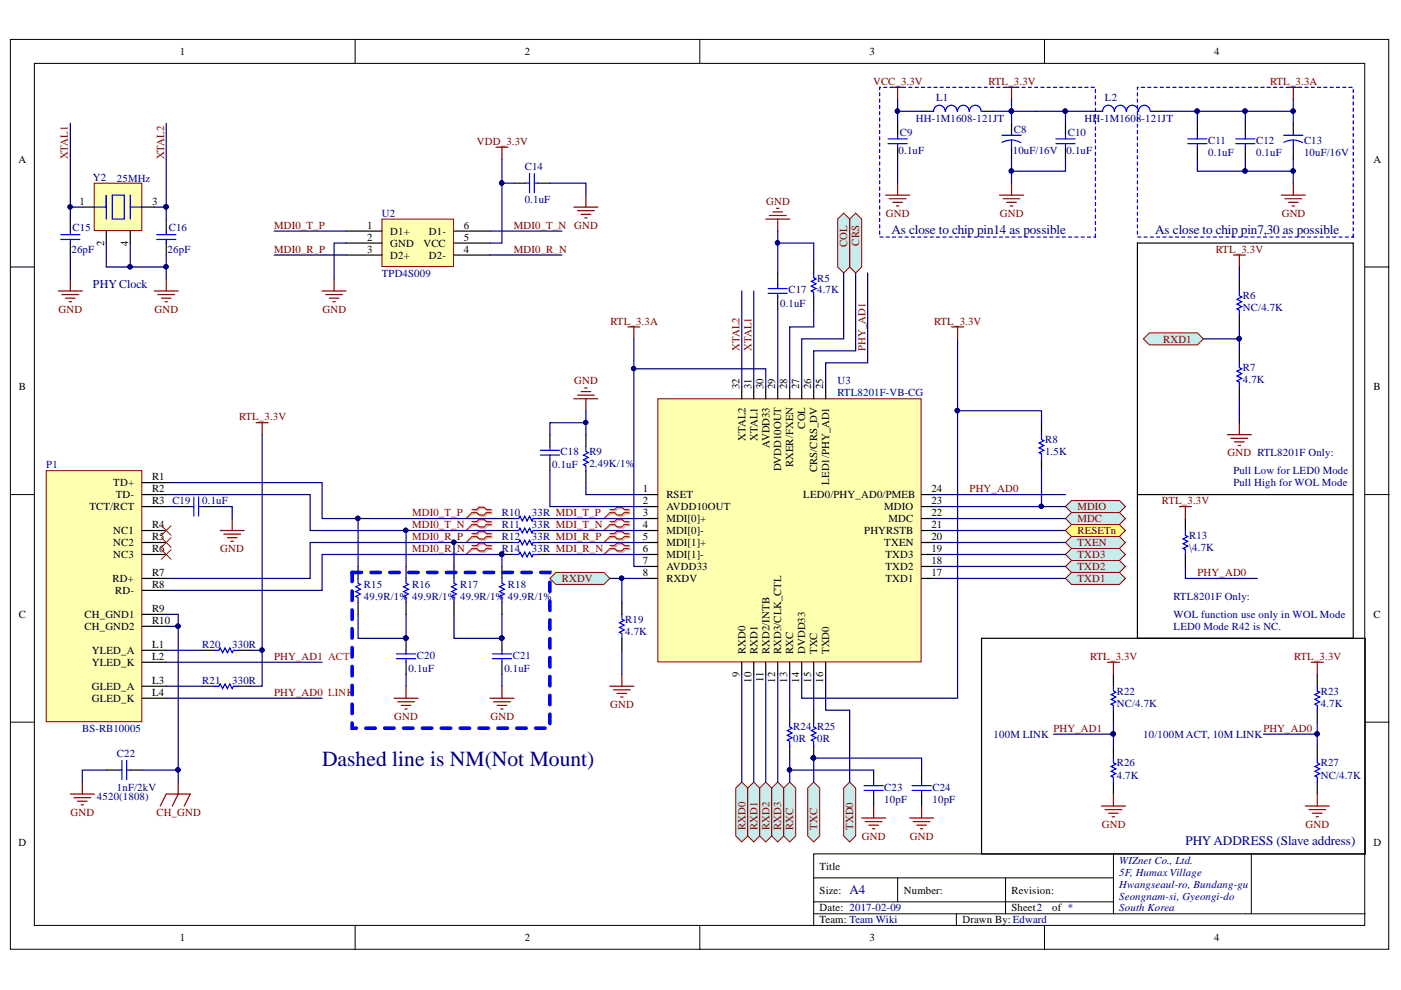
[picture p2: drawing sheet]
<svg xmlns="http://www.w3.org/2000/svg" width="297mm" height="210mm" viewBox="0 0 297 210" stroke-linecap="round" stroke-linejoin="round" font-family="sans-serif">
<defs><g id="words">
<text font-size="4.6" fill="#000080" x="68.3" y="162.3">Dashed line is NM(Not Mount)</text>
<g font-size="2.8" fill="#000080">
<text x="189" y="49.6">As close to chip pin14 as possible</text>
<text x="244.9" y="49.6">As close to chip pin7,30 as possible</text>
<text x="251.4" y="179.2">PHYADDRESS (Slave address)</text>
<text x="180.1" y="189.6">A4</text>
</g>
<text font-size="2.5" fill="#000080" x="19.7" y="61.1">PHY Clock</text>
<g font-size="2.3">
<text x="38.2" y="11.7">1</text>
<text x="111.3" y="11.7">2</text>
<text x="184.3" y="11.7">3</text>
<text x="257.4" y="11.7">4</text>
<text x="3.9" y="34.5">A</text>
<text x="291.2" y="34.5">A</text>
<text x="16.8" y="43.5">1</text>
<text x="32.2" y="43.5">3</text>
<text x="22.1" y="52.2" transform="rotate(-90 22.1 52.2)">2</text>
<text x="27.2" y="52.2" transform="rotate(-90 27.2 52.2)">4</text>
<text x="77.8" y="48.5">1</text>
<text x="77.8" y="51.1">2</text>
<text x="77.8" y="53.6">3</text>
<text x="82.7" y="49.8">D1+</text>
<text x="82.7" y="52.3">GND</text>
<text x="89.8" y="52.3">VCC</text>
<text x="90.9" y="49.8">D1-</text>
<text x="98.3" y="48.5">6</text>
<text x="98.3" y="51.1">5</text>
<text x="98.3" y="53.6">4</text>
<text x="82.7" y="54.9">D2+</text>
<text x="90.9" y="54.9">D2-</text>
<text x="4" y="82.8">B</text>
<text x="156.8" y="82.5" transform="rotate(-90 156.8 82.5)">32</text>
<text x="159.3" y="82.5" transform="rotate(-90 159.3 82.5)">31</text>
<text x="161.8" y="82.5" transform="rotate(-90 161.8 82.5)">30</text>
<text x="164.4" y="82.5" transform="rotate(-90 164.4 82.5)">29</text>
<text x="166.9" y="82.5" transform="rotate(-90 166.9 82.5)">28</text>
<text x="169.5" y="82.5" transform="rotate(-90 169.5 82.5)">27</text>
<text x="172" y="82.5" transform="rotate(-90 172 82.5)">26</text>
<text x="174.5" y="82.5" transform="rotate(-90 174.5 82.5)">25</text>
<text x="291.2" y="82.8">B</text>
<text x="158" y="93.4" transform="rotate(-90 158 93.4)">XTAL2</text>
<text x="160.6" y="93.4" transform="rotate(-90 160.6 93.4)">XTAL1</text>
<text x="163.1" y="94.9" transform="rotate(-90 163.1 94.9)">AVDD33</text>
<text x="170.7" y="90.9" transform="rotate(-90 170.7 90.9)">COL</text>
<text x="32.2" y="101.8">R1</text>
<text x="165.7" y="99.9" transform="rotate(-90 165.7 99.9)">DVDD10OUT</text>
<text x="168.2" y="99.1" transform="rotate(-90 168.2 99.1)">RXER/FXEN</text>
<text x="173.3" y="100.1" transform="rotate(-90 173.3 100.1)">CRS/CRS_DV</text>
<text x="24" y="103.1">TD+</text>
<text x="24.5" y="105.7">TD-</text>
<text x="32.2" y="104.4">R2</text>
<text x="32.2" y="106.9">R3</text>
<text x="136.3" y="104.4">1</text>
<text x="136.3" y="106.9">2</text>
<text x="141.3" y="105.7">RSET</text>
<text x="170.3" y="105.7">LED0/PHY_AD0/PMEB</text>
<text x="175.8" y="102.8" transform="rotate(-90 175.8 102.8)">LED1/PHY_AD1</text>
<text x="197.5" y="106.9">23</text>
<text x="197.5" y="104.4">24</text>
<text x="19" y="108.2">TCT/RCT</text>
<text x="24" y="113.3">NC1</text>
<text x="32.2" y="112">R4</text>
<text x="136.3" y="109.5">3</text>
<text x="136.3" y="112">4</text>
<text x="141.3" y="108.2">AVDD10OUT</text>
<text x="141.3" y="110.7">MDI[0]+</text>
<text x="141.3" y="113.3">MDI[0]-</text>
<text x="183.2" y="113.3">PHYRSTB</text>
<text x="187.5" y="108.2">MDIO</text>
<text x="188.4" y="110.7">MDC</text>
<text x="197.5" y="112">21</text>
<text x="197.5" y="109.5">22</text>
<text x="24" y="115.8">NC2</text>
<text x="24" y="118.4">NC3</text>
<text x="32.2" y="114.6">R5</text>
<text x="32.2" y="117.1">R6</text>
<text x="136.3" y="114.6">5</text>
<text x="136.3" y="117.1">6</text>
<text x="136.3" y="119.6">7</text>
<text x="141.3" y="115.8">MDI[1]+</text>
<text x="141.3" y="118.4">MDI[1]-</text>
<text x="187.5" y="115.8">TXEN</text>
<text x="187.7" y="118.4">TXD3</text>
<text x="197.5" y="119.6">18</text>
<text x="197.5" y="117.1">19</text>
<text x="197.5" y="114.6">20</text>
<text x="23.9" y="123.4">RD+</text>
<text x="24.5" y="126">RD-</text>
<text x="32.2" y="122.2">R7</text>
<text x="32.2" y="124.7">R8</text>
<text x="136.3" y="122.2">8</text>
<text x="141.3" y="120.9">AVDD33</text>
<text x="141.3" y="123.4">RXDV</text>
<text x="187.7" y="123.4">TXD1</text>
<text x="187.7" y="120.9">TXD2</text>
<text x="197.5" y="122.2">17</text>
<text x="4" y="131">C</text>
<text x="17.9" y="131">CH_GND1</text>
<text x="32.2" y="129.8">R9</text>
<text x="291.2" y="131">C</text>
<text x="17.9" y="133.6">CH_GND2</text>
<text x="32.2" y="137.4">L1</text>
<text x="32.2" y="132.3">R10</text>
<text x="19.5" y="141.2">YLED_K</text>
<text x="19.5" y="138.6">YLED_A</text>
<text x="32.2" y="139.9">L2</text>
<text x="156.8" y="143.6" transform="rotate(-90 156.8 143.6)">9</text>
<text x="158" y="138.6" transform="rotate(-90 158 138.6)">RXD0</text>
<text x="160.6" y="138.6" transform="rotate(-90 160.6 138.6)">RXD1</text>
<text x="163.1" y="138.6" transform="rotate(-90 163.1 138.6)">RXD2/INTB</text>
<text x="165.7" y="138.6" transform="rotate(-90 165.7 138.6)">RXD3/CLK_CTL</text>
<text x="168.2" y="138.6" transform="rotate(-90 168.2 138.6)">RXC</text>
<text x="170.7" y="138.6" transform="rotate(-90 170.7 138.6)">DVDD33</text>
<text x="173.3" y="138.6" transform="rotate(-90 173.3 138.6)">TXC</text>
<text x="175.8" y="138.6" transform="rotate(-90 175.8 138.6)">TXD0</text>
<text x="19.5" y="148.8">GLED_K</text>
<text x="19.5" y="146.3">GLED_A</text>
<text x="32.2" y="147.5">L4</text>
<text x="32.2" y="145">L3</text>
<text x="159.3" y="144.7" transform="rotate(-90 159.3 144.7)">10</text>
<text x="161.8" y="144.6" transform="rotate(-90 161.8 144.6)">11</text>
<text x="164.4" y="144.7" transform="rotate(-90 164.4 144.7)">12</text>
<text x="166.9" y="144.7" transform="rotate(-90 166.9 144.7)">13</text>
<text x="169.5" y="144.7" transform="rotate(-90 169.5 144.7)">14</text>
<text x="172" y="144.7" transform="rotate(-90 172 144.7)">15</text>
<text x="174.5" y="144.7" transform="rotate(-90 174.5 144.7)">16</text>
<text x="3.9" y="179.3">D</text>
<text x="291.2" y="179.3">D</text>
<text x="173.8" y="184.4">Title</text>
<text x="173.8" y="189.4">Size:</text>
<text x="191.6" y="189.4">Number:</text>
<text x="214.5" y="189.4">Revision:</text>
<text x="173.8" y="193.3">Date: 2017-02-09</text>
<text x="173.8" y="195.8">Team: Team Wiki</text>
<text x="204.1" y="195.8">Drawn By:Edward</text>
<text x="214.5" y="193.3">Sheet2</text>
<text x="223.1" y="193.3">of *</text>
<text x="38.2" y="199.6">1</text>
<text x="111.3" y="199.6">2</text>
<text x="184.3" y="199.6">3</text>
<text x="257.4" y="199.6">4</text>
</g>
<g font-size="2.3" fill="#800000">
<text x="185.1" y="18">VCC_3.3V</text>
<text x="209.6" y="18">RTL_3.3V</text>
<text x="269.3" y="18">RTL_3.3A</text>
<text x="14.4" y="33.7" transform="rotate(-90 14.4 33.7)">XTAL1</text>
<text x="34.8" y="33.7" transform="rotate(-90 34.8 33.7)">XTAL2</text>
<text x="101.1" y="30.7">VDD_3.3V</text>
<text x="162.4" y="43.5">GND</text>
<text x="187.8" y="46">GND</text>
<text x="212" y="46">GND</text>
<text x="271.7" y="46">GND</text>
<text x="58.1" y="48.5">MDI0_T_P</text>
<text x="58.1" y="53.6">MDI0_R_P</text>
<text x="109" y="48.5">MDI0_T_N</text>
<text x="109" y="53.6">MDI0_R_N</text>
<text x="121.7" y="48.5">GND</text>
<text x="179.6" y="52.3" transform="rotate(-90 179.6 52.3)">COL</text>
<text x="182.2" y="52.1" transform="rotate(-90 182.2 52.1)">CRS</text>
<text x="257.8" y="53.6">RTL_3.3V</text>
<text x="12.4" y="66.3">GND</text>
<text x="32.7" y="66.3">GND</text>
<text x="68.4" y="66.3">GND</text>
<text x="129.4" y="68.8">RTL_3.3A</text>
<text x="198.1" y="68.8">RTL_3.3V</text>
<text x="156.8" y="74.4" transform="rotate(-90 156.8 74.4)">XTAL2</text>
<text x="159.3" y="74.4" transform="rotate(-90 159.3 74.4)">XTAL1</text>
<text x="183.5" y="74.4" transform="rotate(-90 183.5 74.4)">PHY_AD1</text>
<text x="246.6" y="72.6">RXD1</text>
<text x="121.7" y="81.5">GND</text>
<text x="50.7" y="89.1">RTL_3.3V</text>
<text x="260.2" y="96.7">GND RTL8201F Only:</text>
<text x="205.6" y="104.4">PHY_AD0</text>
<text x="246.4" y="106.9">RTL_3.3V</text>
<text x="87.4" y="109.5">MDI0_T_P</text>
<text x="87.4" y="112">MDI0_T_N</text>
<text x="228.4" y="108.2">MDIO</text>
<text x="228.4" y="110.7">MDC</text>
<text x="228.4" y="113.3">RESETn</text>
<text x="46.7" y="117.1">GND</text>
<text x="87.4" y="114.6">MDI0_R_P</text>
<text x="87.4" y="117.1">MDI0_R_</text>
<text x="97" y="117.1">N</text>
<text x="228.4" y="118.4">TXD3</text>
<text x="228.4" y="115.8">TXEN</text>
<text x="119.1" y="123.4">RXDV</text>
<text x="228.4" y="120.9">TXD2</text>
<text x="228.4" y="123.4">TXD1</text>
<text x="253.9" y="122.2">PHY_AD0</text>
<text x="58.1" y="139.9">PHY_AD1 ACT</text>
<text x="231.1" y="139.9">RTL_3.3V</text>
<text x="274.4" y="139.9">RTL_3.3V</text>
<text x="58.1" y="147.5">PHY_AD0 LINK</text>
<text x="83.6" y="152.6">GND</text>
<text x="104" y="152.6">GND</text>
<text x="129.4" y="150.1">GND</text>
<text x="223.4" y="155.1">PHY_AD1</text>
<text x="267.9" y="155.1">PHY_AD0</text>
<text x="15" y="173">GND</text>
<text x="33.2" y="173">CH_GND</text>
<text x="158" y="176" transform="rotate(-90 158 176)">RXD0</text>
<text x="160.6" y="176" transform="rotate(-90 160.6 176)">RXD1</text>
<text x="163.1" y="176" transform="rotate(-90 163.1 176)">RXD2</text>
<text x="165.7" y="176" transform="rotate(-90 165.7 176)">RXD3</text>
<text x="168.2" y="176" transform="rotate(-90 168.2 176)">RXC</text>
<text x="173.3" y="176" transform="rotate(-90 173.3 176)">TXC</text>
<text x="180.9" y="176" transform="rotate(-90 180.9 176)">TXD0</text>
<text x="182.7" y="178">GND</text>
<text x="192.9" y="178">GND</text>
<text x="233.6" y="175.5">GND</text>
<text x="276.8" y="175.5">GND</text>
</g>
<g font-size="2.3" fill="#000080">
<text x="198.5" y="21.3">L1</text>
<text x="234.3" y="21.3">L2</text>
<text x="190.8" y="28.9">C9</text>
<text x="194.2" y="25.9">HH-1M1608-121JT</text>
<text x="215" y="28.2">C8</text>
<text x="226.4" y="28.9">C10</text>
<text x="230" y="25.9">HH-1M1608-121JT</text>
<text x="190.5" y="32.7">0.1uF</text>
<text x="214.7" y="32.7">10uF/16V</text>
<text x="226.1" y="32.7">0.1uF</text>
<text x="256.2" y="30.4">C11</text>
<text x="256.2" y="33">0.1uF</text>
<text x="266.3" y="30.4">C12</text>
<text x="266.3" y="33">0.1uF</text>
<text x="276.5" y="30.4">C13</text>
<text x="276.5" y="33">10uF/16V</text>
<text x="19.7" y="38.3">Y2</text>
<text x="24.8" y="38.6">25MHz</text>
<text x="111.3" y="36">C14</text>
<text x="81" y="46">U2</text>
<text x="111.3" y="43.1">0.1uF</text>
<text x="15.1" y="53.6">26pF</text>
<text x="15.4" y="49">C15</text>
<text x="35.5" y="53.6">26pF</text>
<text x="35.8" y="49">C16</text>
<text x="81" y="58.7">TPD4S009</text>
<text x="173.3" y="59.7">R5</text>
<text x="165.4" y="65">0.1uF</text>
<text x="167.2" y="62.2">C17</text>
<text x="173.3" y="62.2">4.7K</text>
<text x="263.5" y="63.5">R6</text>
<text x="263.5" y="66">NC/4.7K</text>
<text x="177.6" y="81.5">U3</text>
<text x="263.5" y="78.7">R7</text>
<text x="263.5" y="81.2">4.7K</text>
<text x="177.6" y="84">RTL8201F-VB-CG</text>
<text x="221.6" y="93.9">R8</text>
<text x="9.8" y="99.3">P1</text>
<text x="117.1" y="99.3">0.1uF</text>
<text x="118.9" y="96.5">C18</text>
<text x="125" y="96.5">R9</text>
<text x="125" y="99">2.49K/1%</text>
<text x="221.6" y="96.5">1.5K</text>
<text x="261.5" y="100.5">Pull Low for LED0 Mode</text>
<text x="36.5" y="106.9">C19</text>
<text x="42.9" y="106.9">0.1uF</text>
<text x="261.5" y="103.1">Pull High for WOL Mode</text>
<text x="106.4" y="109.5">R10</text>
<text x="106.4" y="112">R11</text>
<text x="112.8" y="109.5">33R MDI_T_P</text>
<text x="112.8" y="112">33R MDI_T_N</text>
<text x="106.4" y="117.1">R14</text>
<text x="106.4" y="114.6">R12</text>
<text x="112.8" y="117.1">33R MDI_R_N</text>
<text x="112.8" y="114.6">33R MDI_R_P</text>
<text x="252.1" y="114.3">R13</text>
<text x="252.1" y="116.8">\4.7K</text>
<text x="77.2" y="124.7">R15</text>
<text x="87.4" y="124.7">R16</text>
<text x="97.5" y="124.7">R17</text>
<text x="107.7" y="124.7">R18</text>
<text x="77.2" y="127.2">49.9R/1% 49.9R/1% 49.9R/1% 49.9R/1%</text>
<text x="248.8" y="127.2">RTL8201F Only:</text>
<text x="248.8" y="131">WOL function use only in WOL Mode</text>
<text x="42.9" y="137.4">R20</text>
<text x="49.2" y="137.4">330R</text>
<text x="132.6" y="132.1">R19</text>
<text x="132.6" y="134.6">4.7K</text>
<text x="248.8" y="133.6">LED0 Mode R42 is NC.</text>
<text x="86.6" y="142.4">0.1uF</text>
<text x="88.4" y="139.7">C20</text>
<text x="106.9" y="142.4">0.1uF</text>
<text x="108.7" y="139.7">C21</text>
<text x="42.9" y="145">R21</text>
<text x="49.2" y="145">330R</text>
<text x="236.8" y="147.3">R22</text>
<text x="236.8" y="149.8">NC/4.7K</text>
<text x="280" y="147.3">R23</text>
<text x="280" y="149.8">4.7K</text>
<text x="17.4" y="155.1">BS-RB10005</text>
<text x="168.2" y="154.9">R24 R25</text>
<text x="24.8" y="160.5">C22</text>
<text x="168.2" y="157.4">0R</text>
<text x="173.3" y="157.4">0R</text>
<text x="210.7" y="156.4">100M LINK</text>
<text x="242.4" y="156.4">10/100M ACT, 10M LINK</text>
<text x="24.8" y="167.6">1nF/2kV</text>
<text x="187.5" y="167.6">C23</text>
<text x="197.7" y="167.6">C24</text>
<text x="236.8" y="162.5">R26</text>
<text x="236.8" y="165.1">4.7K</text>
<text x="280" y="162.5">R27</text>
<text x="280" y="165.1">NC/4.7K</text>
<text x="20.6" y="169.7">4520(1808)</text>
<text x="187.5" y="170.2">10pF</text>
<text x="197.7" y="170.2">10pF</text>
<text x="237.3" y="183.1">WIZnet Co., Ltd.</text>
<text x="237.3" y="185.6">5F, Humax Village</text>
<text x="237.3" y="188.2">Hwangseaul-ro, Bundang-gu</text>
<text x="237.3" y="190.7">Seongnam-si, Gyeongi-do</text>
<text x="237.3" y="193.3">South Korea</text>
</g>
</g></defs>
<g fill="#fff" stroke="#000" stroke-width=".21">
<path d="M2.2 8.4h292.2v192.9h-292.2z"/>
<path d="M7.3 13.4h282.1v182.8h-282.1z"/>
</g>
<g fill="none" stroke="#000" stroke-width=".21">
<path d="M75.3 8.4v5M148.4 8.4v5M221.5 8.4v5M2.2 56.6h5.1M289.5 56.6h5M2.2 104.9h5.1M289.5 104.9h5M2.2 153.1h5.1M289.5 153.1h5M75.3 196.3v5.1M148.4 196.3v5.1M172.5 186.1h63.6"/>
<path d="M172.5 193.7h117M172.5 191.2h63.6M190.3 186.1v5.1M202.8 193.7v2.6M213.2 186.1v7.6M221.5 196.3v5.1M236.1 181.1v12.6M265.3 181.1h-92.8v15.2M289.5 181.1h-24.2v12.6"/>
</g>
<path d="M81 46.5h15.2v10h-15.2z" fill="#ffffb0" stroke="#800000" stroke-width=".21"/>
<path d="M109 38.8h2.5M114.1 38.8h2.5M73.4 49h7.6M73.4 51.5h7.6M73.4 54.1h7.6M96.3 49h7.6M96.3 51.5h7.6M96.3 54.1h7.6" fill="none" stroke="#000" stroke-width=".25"/>
<path d="M70.8 59.2v2.5M121.7 43.9h5.1M122.4 44.7h3.6M123.2 45.4h2M124 46.2h.5M124.2 41.4v2.5M68.3 61.7h5.1M69.1 62.5h3.5M69.8 63.2h2.1M70.6 64h.5" fill="none" stroke="#800000" stroke-width=".25"/>
<path d="M111.5 38.8h.8M112.3 36.8v4.1M113.3 36.8v4.1M113.3 38.8h.8" fill="none" stroke="#00f" stroke-width=".25"/>
<path d="M58.1 49h15.3M58.1 54.1h15.3M103.9 49h15.2M103.9 54.1h15.2" fill="none" stroke="#000080" stroke-width=".25"/>
<path d="M20 38.8h10.1v10.1h-10.1z" fill="#ffffb0" stroke="#800000" stroke-width=".21"/>
<g fill="none" stroke="#000" stroke-width=".25">
<path d="M214.5 26.1v2.6M214.5 31.2v2.6M225.9 26.1v2.6M225.9 31.2v2.6M231.2 23.6h2.6M244 23.6h2.5M253.9 26.1v2.6M253.9 31.2v2.6M264 26.1v2.6M264 31.2v2.6M274.2 26.1v2.6M274.2 31.2v2.6"/>
<path d="M14.9 46.5v2.5M14.9 51.5v2.6M17.5 43.9h2.5M22.5 49v2.5M27.6 49v2.5M30.2 43.9h2.5M35.2 46.5v2.5M35.2 51.5v2.6"/>
</g>
<g fill="none" stroke="#00f" stroke-width=".25">
<path d="M212.4 28.7h4.1M214.5 29.7l1.2 .2 .7 .3M214.5 29.7l-.9 .1-1.1 .4M214.5 29.7v1.5M223.9 29.4h4M223.9 30.5h4M225.9 28.7v.7M225.9 30.5v.7M236.2 23.6a1.22 1.22 0 0 0-1.2-1.3 1.22 1.22 0 0 0-1.2 1.3M238.8 23.6a1.23 1.23 0 0 0-1.3-1.3 1.23 1.23 0 0 0-1.2 1.3M241.3 23.6a1.23 1.23 0 0 0-1.2-1.3 1.23 1.23 0 0 0-1.3 1.3M243.8 23.6a1.22 1.22 0 0 0-1.2-1.3 1.22 1.22 0 0 0-1.2 1.3"/>
<path d="M251.8 29.4h4.1M251.8 30.5h4.1M253.9 28.7v.7M253.9 30.5v.7M262 29.4h4.1M262 30.5h4.1M264 28.7v.7M264 30.5v.7M272.2 28.7h4M274.2 29.7l-1.2 .2-.8 .3M274.2 29.7l.8 .1 1.2 .4M274.2 29.7v1.5"/>
<path d="M12.9 49.8h4M12.9 50.8h4M14.9 49v.8M14.9 50.8v.7M20 43.9h2.5v-2.5v5.1M23.8 41.4h2.5v5.1h-2.5zM27.6 43.9h2.6M27.6 41.4v5.1M33.2 49.8h4.1M33.2 50.8h4.1M35.2 49v.8M35.2 50.8v.7"/>
</g>
<g fill="none" stroke="#000080" stroke-width=".25">
<path d="M14.9 26.1v17.8M35.2 26.1v20.4M106.4 33.8v5M109 38.8h-2.6v12.7h-2.5M116.6 38.8h7.6v2.6M219.8 23.6h6.1v2.5M225.9 33.8v2.5h-11.4M225.9 23.6h5.3M253.9 33.8v2.5h20.3M253.9 23.6v2.5M264 23.6v2.5M264 33.8v2.5"/>
<path d="M274.2 33.8v5M274.2 21.1v2.5h-27.7M274.2 23.6v2.5M14.9 54.1v5.1M17.5 43.9h-2.6v2.6M22.5 51.5v5.1h5.1M27.6 51.5v5.1h7.6M32.7 43.9h2.5M35.2 54.1v5.1M73.4 51.5h-2.6v7.7"/>
</g>
<g fill="#000080" stroke="#000080" stroke-width=".21">
<circle cx="35.2" cy="43.9" r=".46"/>
<circle cx="14.9" cy="43.9" r=".46"/>
<circle cx="27.6" cy="56.6" r=".46"/>
<circle cx="35.2" cy="56.6" r=".46"/>
<circle cx="274.1" cy="23.6" r=".46"/>
<circle cx="274.2" cy="36.2" r=".46"/>
<circle cx="253.8" cy="23.6" r=".47"/>
<circle cx="264" cy="36.2" r=".46"/>
<circle cx="214.4" cy="36.2" r=".46"/>
<circle cx="225.8" cy="23.6" r=".47"/>
<circle cx="264" cy="23.6" r=".47"/>
<circle cx="106.4" cy="38.8" r=".46"/>
</g>
<g fill="none" stroke="#800000" stroke-width=".25">
<path d="M213.2 18.5h2.5M214.5 18.5v2.6M272.9 18.5h2.6M274.2 18.5v2.6M105.2 31.2h2.5M106.4 31.2v2.6M214.5 38.8v2.6M274.2 38.8v2.6M14.9 59.2v2.5M35.2 59.2v2.5M211.9 41.4h5.1M212.7 42.1h3.5"/>
<path d="M213.4 42.9h2.1M214.2 43.7h.5M271.7 41.4h5M272.4 42.1h3.6M273.2 42.9h2M273.9 43.7h.6M12.4 61.7h5.1M13.1 62.5h3.6M13.9 63.2h2M14.7 64h.5M32.7 61.7h5.1M33.5 62.5h3.5"/>
<path d="M34.2 63.2h2.1M35 64h.5"/>
</g>
<path d="M139.5 84.5h55.8v55.8h-55.8z" fill="#ffffb0" stroke="#800000" stroke-width=".21"/>
<g fill="none" stroke="#000" stroke-width=".25">
<path d="M157.3 82v2.5M159.8 82v2.5M162.4 82v2.5M164.9 82v2.5M167.4 82v2.5M170 82v2.5M172.5 82v2.5M175.1 82v2.5M106.4 109.9h2.6M106.4 112.5h2.6M106.4 115h2.6M106.4 117.6h2.6"/>
<path d="M114.1 109.9h2.5M114.1 112.5h2.5M114.1 115h2.5M114.1 117.6h2.5M136.9 104.9h2.6M136.9 107.4h2.6M136.9 109.9h2.6M136.9 112.5h2.6M136.9 115h2.6M136.9 117.6h2.6M195.4 104.9h2.5M195.4 107.4h2.5"/>
<path d="M195.4 109.9h2.5M195.4 112.5h2.5M195.4 115h2.5M195.4 117.6h2.5M75.9 120.1v2.5M75.9 127.7v2.6M86.1 120.1v2.5M86.1 127.7v2.6M86.1 135.3v2.6M96.3 120.1v2.5M96.3 127.7v2.6M106.4 120.1v2.5"/>
<path d="M106.4 127.7v2.6M106.4 135.3v2.6M136.9 120.1h2.6M136.9 122.6h2.6M195.4 120.1h2.5M195.4 122.6h2.5M86.1 140.4v2.6M106.4 140.4v2.6M157.3 140.4v2.6M159.8 140.4v2.6M162.4 140.4v2.6M164.9 140.4v2.6"/>
<path d="M167.4 140.4v2.6M170 140.4v2.6M172.5 140.4v2.6M175.1 140.4v2.6M22.5 163.3h2.6M27.6 163.3h2.6"/>
</g>
<g fill="none" stroke="#00f" stroke-width=".25">
<path d="M109 109.9h1l.2-.5 .5 1.1 .6-1.1 .5 1.1 .5-1.1 .5 1.1 .2-.6h1.1M109 112.5h1l.2-.5 .5 1 .6-1 .5 1 .5-1 .5 1 .2-.5h1.1M109 117.6h1l.2-.5 .5 1 .6-1 .5 1 .5-1 .5 1 .2-.5h1.1M109 115h1l.2-.5 .5 1 .6-1 .5 1 .5-1 .5 1 .2-.5h1.1M75.9 122.6v1.1l.5 .2-1 .5 1 .5-1 .5 1 .5-1 .6 .5 .2v1M84.1 138.6h4M84.1 139.7h4M86.1 122.6v1.1l.5 .2-1 .5 1 .5-1 .5 1 .5-1 .6 .5 .2v1M86.1 137.9v.7M86.1 139.7v.7M96.3 122.6v1.1l.5 .2-1.1 .5 1.1 .5-1.1 .5 1.1 .5-1.1 .6 .6 .2v1M104.4 138.6h4.1"/>
<path d="M104.4 139.7h4.1M106.4 122.6v1.1l.5 .2-1 .5 1 .5-1 .5 1 .5-1 .6 .5 .2v1M106.4 137.9v.7M106.4 139.7v.7M25.1 163.3h.7M25.8 161.2v4.1M26.9 161.2v4.1M26.9 163.3h.7"/>
</g>
<g fill="#000080" stroke="#000080" stroke-width=".21">
<circle cx="86" cy="135.3" r=".46"/>
<circle cx="106.4" cy="135.3" r=".46"/>
<circle cx="106.4" cy="117.5" r=".46"/>
<circle cx="96.2" cy="115" r=".46"/>
<circle cx="86" cy="112.4" r=".46"/>
<circle cx="75.9" cy="109.9" r=".46"/>
</g>
<g fill="none" stroke="#800000" stroke-width=".25">
<path d="M83.5 148h5.1M84.3 148.8h3.6M85.1 149.6h2M85.8 150.3h.5M86.1 145.5v2.5M103.9 148h5.1M104.6 148.8h3.6M105.4 149.6h2M106.2 150.3h.5M106.4 145.5v2.5M14.9 168.4h5.1M15.7 169.1h3.5"/>
<path d="M16.4 169.9h2.1M17.2 170.6h.5M17.5 165.8v2.6M34 170.9l1.2-2.5h5.1l-1.2 2.5M37.8 165.8v2.6l-1.3 2.5"/>
</g>
<path d="M35.2 104.9h30.6v7.6h40.6M35.2 102.3h33.1v7.6h38.1M106.4 117.6h-38.1v7.6h-33.1M106.4 115h-40.6v7.6h-30.6M116.6 117.6h20.3M116.6 115h20.3M116.6 109.9h20.3M116.6 112.5h20.3M75.9 130.3v5h10.2v-5M96.3 130.3v5h10.1v-5M86.1 143v2.5M106.4 143v2.5" fill="none" stroke="#000080" stroke-width=".25"/>
<g fill="none" stroke="#d0a3a3" stroke-width=".25">
<path d="M100.3 108.3h1l.5-.5h1.1l.5 .5h1M100.3 108.9h1l.5 .5h1.1l.5-.5h1M100.3 110.8h1l.5-.5h1.1l.5 .5h1M100.3 111.5h1l.5 .5h1.1l.5-.5h1M100.3 113.4h1l.5-.5h1.1l.5 .5h1M100.3 114h1l.5 .5h1.1l.5-.5h1M100.3 115.9h1l.5-.5h1.1l.5 .5h1M100.3 116.5h1l.5 .6h1.1l.5-.6h1M129.6 108.3h1l.5-.5h1l.5 .5h1M129.6 108.9h1l.5 .5h1l.5-.5h1M129.6 110.8h1l.5-.5h1l.5 .5h1M129.6 111.5h1l.5 .5h1l.5-.5h1"/>
<path d="M129.6 113.4h1l.5-.5h1l.5 .5h1M129.6 114h1l.5 .5h1l.5-.5h1M129.6 115.9h1l.5-.5h1l.5 .5h1M129.6 116.5h1l.5 .6h1l.5-.6h1"/>
</g>
<path d="M100.3 108.9l-1.5 1M100.3 111.5l-1.5 1M100.3 114l-1.5 1M100.3 116.5l-1.5 1.1M129.6 108.9l-1.6 1M129.6 111.5l-1.6 1M129.6 114l-1.6 1M129.6 116.5l-1.6 1.1" fill="none" stroke="#d0a3a3" stroke-width=".21"/>
<g fill="none" stroke="#f00" stroke-width=".25">
<path d="M100.1 108h1l.5-.5h1l.5 .5h1M100.1 108.7h1l.5 .5h1l.5-.5h1M100.1 110.6h1l.5-.5h1l.5 .5h1M100.1 111.2h1l.5 .5h1l.5-.5h1M100.1 113.1h1l.5-.5h1l.5 .5h1M100.1 113.8h1l.5 .5h1l.5-.5h1M100.1 115.7h1l.5-.6h1l.5 .6h1M100.1 116.3h1l.5 .5h1l.5-.5h1M129.3 108h1l.5-.5h1l.6 .5h1M129.3 108.7h1l.5 .5h1l.6-.5h1M129.3 110.6h1l.5-.5h1l.6 .5h1M129.3 111.2h1l.5 .5h1l.6-.5h1"/>
<path d="M129.3 113.1h1l.5-.5h1l.6 .5h1M129.3 113.8h1l.5 .5h1l.6-.5h1M129.3 115.7h1l.5-.6h1l.6 .6h1M129.3 116.3h1l.5 .5h1l.6-.5h1"/>
</g>
<path d="M100.1 108.7l-1.3 1.2M100.1 111.2l-1.3 1.3M100.1 113.8l-1.3 1.2M100.1 116.3l-1.3 1.3M129.3 108.7l-1.3 1.2M129.3 111.2l-1.3 1.3M129.3 113.8l-1.3 1.2M129.3 116.3l-1.3 1.3" fill="none" stroke="#f00" stroke-width=".21"/>
<path d="M9.8 99.8h20.3v53.2h-20.3z" fill="#ffffb0" stroke="#800000" stroke-width=".21"/>
<g fill="none" stroke="#000" stroke-width=".25">
<path d="M116.6 92.2v2.5M116.6 97.2v2.6M124.2 92.2v2.5M124.2 99.8v2.5M30.2 102.3h5M30.2 104.9h5M30.2 107.4h5M30.2 112.5h5M30.2 115h5M30.2 117.6h5M37.8 107.4h2.5M42.9 107.4h2.5"/>
<path d="M30.2 122.6h5M30.2 125.2h5M30.2 137.9h5M30.2 130.3h5M30.2 132.8h5M42.9 137.9h2.5M50.5 137.9h2.5M30.2 148h5M30.2 145.5h5M30.2 140.4h5M42.9 145.5h2.5M50.5 145.5h2.5"/>
</g>
<g fill="none" stroke="#000080" stroke-width=".25">
<path d="M55.6 92.2v45.7h-2.6M116.6 99.8v7.6h20.3M124.2 87.1v5.1M124.2 89.6h-7.6v2.6M35.2 107.4h2.6M45.4 107.4h3.8v2.5M75.9 109.9v10.2M86.1 112.5v7.6M96.3 115v5.1M106.4 117.6v2.5M124.2 102.3v2.6h12.7M35.2 130.3h2.6v33h-7.6"/>
<path d="M35.2 137.9h7.7M35.2 132.8h2.6M55.6 137.9v7.6h-2.6M35.2 145.5h7.7M35.2 148h33.1M35.2 140.4h33.1M22.5 163.3h-5v2.5M37.8 163.3v2.5"/>
</g>
<g fill="#000080" stroke="#000080" stroke-width=".21">
<circle cx="106.4" cy="117.5" r=".46"/>
<circle cx="96.2" cy="115" r=".46"/>
<circle cx="86" cy="112.4" r=".46"/>
<circle cx="75.9" cy="109.9" r=".46"/>
<circle cx="55.5" cy="137.8" r=".46"/>
<circle cx="37.7" cy="132.8" r=".47"/>
<circle cx="37.7" cy="163.2" r=".46"/>
<circle cx="124.2" cy="89.6" r=".46"/>
</g>
<path d="M114.6 95.5h4M114.6 96.5h4M116.6 94.7v.8M116.6 96.5v.7M124.2 94.7v1l.5 .3-1 .5 1 .5-1 .5 1 .5-1 .5 .5 .3v1M40.3 107.4h.8M41.1 105.4v4M42.1 105.4v4M42.1 107.4h.8M45.4 137.9h1l.3-.5 .5 1 .5-1 .5 1 .5-1 .5 1 .3-.5h1M45.4 145.5h1l.3-.5 .5 1 .5-1 .5 1 .5-1 .5 1 .3-.5h1" fill="none" stroke="#00f" stroke-width=".25"/>
<path d="M54.3 89.6h2.6M55.6 89.6v2.6M121.7 84.5h5.1M122.4 83.8h3.6M123.2 83h2M124 82.3h.5M124.2 84.5v2.6M46.7 112.5h5.1M47.4 113.2h3.6M48.2 114h2M49 114.8h.5M49.2 109.9v2.6" fill="none" stroke="#800000" stroke-width=".25"/>
<g fill="#c8ebeb" stroke="#800000" stroke-width=".21">
<path d="M180.1 46.5l1.3-1.3 1.3 1.3v10.1l-1.3 1.3-1.3-1.3z" fill-rule="evenodd"/>
<path d="M116.6 122.6l1.3-1.2h10.1l1.3 1.2-1.3 1.3h-10.1z" fill-rule="evenodd"/>
<path d="M156 167.1l1.3-1.3 1.2 1.3v10.1l-1.2 1.3-1.3-1.3z" fill-rule="evenodd"/>
<path d="M158.5 167.1l1.3-1.3 1.3 1.3v10.1l-1.3 1.3-1.3-1.3z" fill-rule="evenodd"/>
<path d="M161.1 167.1l1.3-1.3 1.2 1.3v10.1l-1.2 1.3-1.3-1.3z" fill-rule="evenodd"/>
<path d="M163.6 167.1l1.3-1.3 1.3 1.3v10.1l-1.3 1.3-1.3-1.3z" fill-rule="evenodd"/>
<path d="M225.9 120.1l1.3-1.3h10.1l1.3 1.3-1.3 1.3h-10.1z" fill-rule="evenodd"/>
<path d="M225.9 117.6l1.3-1.3h10.1l1.3 1.3-1.3 1.2h-10.1z" fill-rule="evenodd"/>
<path d="M225.9 115l1.3-1.2h10.1l1.3 1.2-1.3 1.3h-10.1z" fill-rule="evenodd"/>
<path d="M225.9 107.4l1.3-1.3h10.1l1.3 1.3-1.3 1.3h-10.1z" fill-rule="evenodd"/>
<path d="M225.9 109.9l1.3-1.2h10.1l1.3 1.2-1.3 1.3h-10.1z" fill-rule="evenodd"/>
<path d="M166.2 167.1l1.2-1.3 1.3 1.3v10.1l-1.3 1.3-1.2-1.3z" fill-rule="evenodd"/>
<path d="M171.2 167.1l1.3-1.3 1.3 1.3v10.1l-1.3 1.3-1.3-1.3z" fill-rule="evenodd"/>
<path d="M178.9 167.1l1.2-1.3 1.3 1.3v10.1l-1.3 1.3-1.2-1.3z" fill-rule="evenodd"/>
<path d="M225.9 122.6l1.3-1.2h10.1l1.3 1.2-1.3 1.3h-10.1z" fill-rule="evenodd"/>
<path d="M177.6 46.5l1.3-1.3 1.2 1.3v10.1l-1.2 1.3-1.3-1.3z" fill-rule="evenodd"/>
</g>
<g fill="none" stroke="#000080" stroke-width=".25">
<path d="M190.3 21.1v2.5M190.3 33.8v5M195.4 23.6h-5.1v2.5M210.6 23.6h3.9v2.5M214.5 21.1v2.5h5.3M214.5 33.8v5M164.9 49v2.5h7.6v3.8M164.9 51.5v6.4M178.9 57.9v13.9h-8.9v10.2M181.4 57.9v16.5h-8.9v7.6M184 57.9v19h-8.9v5.1M134.4 71.8v6.4"/>
<path d="M157.3 61.7v20.3M159.8 61.7v20.3M164.9 65.5v16.5M172.5 65.5v3.8h-5.1v12.7M203 71.8v76.2h-33v-5M162.4 82v-3.8h-28v41.9h2.5M203 87.1h17.8v2.5M220.8 99.8v7.6M197.9 107.4h28M197.9 117.6h28M197.9 115h28M197.9 109.9h28"/>
<path d="M197.9 112.5h28M197.9 104.9h28M129.3 122.6h7.6M197.9 122.6h28M197.9 120.1h28M157.3 143v22.8M159.8 143v22.8M162.4 143v22.8M164.9 143v22.8M167.4 143v7.6M172.5 143v7.6M175.1 143v7.6h5v15.2"/>
<path d="M223.4 155.7h12.7M236.1 153.1v5.1M267.8 155.7h11.5M279.3 153.1v5.1M167.4 160.7v5.1M167.4 163.3h17.8M195.4 163.3v-2.6h-22.9v5.1"/>
</g>
<g fill="#000080" stroke="#000080" stroke-width=".21">
<circle cx="131.8" cy="122.6" r=".46"/>
<circle cx="134.3" cy="78.1" r=".46"/>
<circle cx="220.8" cy="107.4" r=".46"/>
<circle cx="236" cy="155.6" r=".46"/>
<circle cx="279.2" cy="155.6" r=".46"/>
<circle cx="164.8" cy="51.5" r=".46"/>
<circle cx="214.4" cy="23.6" r=".46"/>
<circle cx="214.4" cy="36.2" r=".46"/>
<circle cx="203" cy="87" r=".47"/>
<circle cx="190.3" cy="23.6" r=".46"/>
<circle cx="172.5" cy="160.7" r=".46"/>
<circle cx="167.4" cy="163.2" r=".46"/>
</g>
<g fill="none" stroke="#800000" stroke-width=".25">
<path d="M189 18.5h2.6M190.3 18.5v2.6M190.3 38.8v2.6M162.4 46.5h5M163.1 45.7h3.6M163.9 44.9h2M164.6 44.2h.5M164.9 46.5v2.5M187.8 41.4h5.1M188.5 42.1h3.6M189.3 42.9h2M190.1 43.7h.5"/>
<path d="M133.1 69.3h2.6M134.4 69.3v2.5M201.8 69.3h2.5M203 69.3v2.5M234.8 140.4h2.5M236.1 140.4v2.6M278 140.4h2.6M279.3 140.4v2.6M182.7 173.4h5.1M183.4 174.2h3.6M184.2 175h2M185 175.7h.5"/>
<path d="M185.2 170.9v2.5M192.9 173.4h5M193.6 174.2h3.6M194.4 175h2M195.1 175.7h.6M195.4 170.9v2.5M233.5 170.9h5.1M234.3 171.7h3.5M235.1 172.4h2M235.8 173.2h.5M236.1 168.4v2.5M276.7 170.9h5.1"/>
<path d="M277.5 171.7h3.6M278.3 172.4h2M279 173.2h.5M279.3 168.4v2.5"/>
</g>
<g fill="none" stroke="#000" stroke-width=".25">
<path d="M190.3 26.1v2.6M190.3 31.2v2.6M195.4 23.6h2.5M208.1 23.6h2.5M164.9 57.9v2.5M172.5 55.3v2.6M164.9 63v2.5M172.5 63v2.5M220.8 89.6v2.6M220.8 97.2v2.6M208.1 135.3h81.4v45.8h-81.4zM167.4 150.6v2.5"/>
<path d="M167.4 158.2v2.5M172.5 150.6v2.5M172.5 158.2v2.5M236.1 143v2.5M236.1 150.6v2.5M236.1 158.2v2.5M279.3 143v2.5M279.3 150.6v2.5M279.3 158.2v2.5M185.2 163.3v2.5M185.2 168.4v2.5M195.4 163.3v2.5"/>
<path d="M195.4 168.4v2.5M236.1 165.8v2.6M279.3 165.8v2.6"/>
</g>
<g fill="none" stroke="#00f" stroke-width=".25">
<path d="M188.3 29.4h4M188.3 30.5h4M190.3 28.7v.7M190.3 30.5v.7M200.4 23.6a1.22 1.22 0 0 0-1.2-1.3 1.22 1.22 0 0 0-1.3 1.3M202.9 23.6a1.22 1.22 0 0 0-1.2-1.3 1.22 1.22 0 0 0-1.2 1.3M205.5 23.6a1.22 1.22 0 0 0-1.3-1.3 1.22 1.22 0 0 0-1.2 1.3M208 23.6a1.23 1.23 0 0 0-1.2-1.3 1.23 1.23 0 0 0-1.3 1.3M172.5 57.9v1l.5 .3-1 .5 1 .5-1 .5 1 .5-1 .5 .5 .2v1.1M162.9 61.2h4M162.9 62.2h4M164.9 60.4v.8"/>
<path d="M164.9 62.2v.8M220.8 92.2v1l.5 .2-1 .5 1 .6-1 .5 1 .5-1 .5 .5 .2v1M167.4 153.1v1l.5 .3-1 .5 1 .5-1 .5 1 .5-1 .5 .5 .3v1M172.5 153.1v1l.5 .3-1 .5 1 .5-1 .5 1 .5-1 .5 .5 .3v1M236.1 145.5v1l.5 .3-1 .5 1 .5-1 .5 1 .5-1 .5 .5 .3v1M279.3 145.5v1l.5 .3-1 .5 1 .5-1 .5 1 .5-1 .5 .5 .3v1M183.2 166.6h4.1M183.2 167.6h4.1M185.2 165.8v.8M185.2 167.6v.8M193.4 166.6h4M193.4 167.6h4"/>
<path d="M195.4 165.8v.8M195.4 167.6v.8M236.1 160.7v1.1l.5 .2-1 .5 1 .5-1 .5 1 .5-1 .5 .5 .3v1M279.3 160.7v1.1l.5 .2-1 .5 1 .5-1 .5 1 .5-1 .5 .5 .3v1"/>
</g>
<path d="M34.2 111.5l2.1 2M34.2 114l2.1 2M34.2 116.5l2.1 2.1M36.3 111.5l-2.1 2M36.3 114l-2.1 2M36.3 116.5l-2.1 2.1" fill="none" stroke="#f00" stroke-width=".21"/>
<path d="M74.6 121.4h42v33h-42v-33" fill="none" stroke="#00f" stroke-width=".76" stroke-dasharray="2 2"/>
<path d="M225.9 112.5l1.3-1.3h10.1l1.3 1.3-1.3 1.3h-10.1z" fill-rule="evenodd" fill="#ffff80" stroke="#800000" stroke-width=".21"/>
<path d="M131.8 127.7v2.6M131.8 135.3v2.6" fill="none" stroke="#000" stroke-width=".25"/>
<path d="M131.8 130.3v1l.6 .2-1.1 .5 1.1 .5-1.1 .6 1.1 .5-1.1 .5 .5 .2v1" fill="none" stroke="#00f" stroke-width=".25"/>
<path d="M129.3 145.5h5.1M130.1 146.3h3.5M130.8 147h2.1M131.6 147.8h.5M131.8 143v2.5" fill="none" stroke="#800000" stroke-width=".25"/>
<path d="M131.8 122.6v5.1M131.8 137.9v5.1" fill="none" stroke="#000080" stroke-width=".25"/>
<circle cx="131.8" cy="122.6" r=".46" fill="#000080" stroke="#000080" stroke-width=".21"/>
<path d="M242.4 71.8l1.3-1.2h10.2l1.2 1.2-1.2 1.3h-10.2z" fill-rule="evenodd" fill="#c8ebeb" stroke="#800000" stroke-width=".21"/>
<path d="M241.2 51.5h45.7v83.8h-45.7zM262.8 59.2v2.5M262.8 66.8v2.5M262.8 74.4v2.5M262.8 82v2.5M241.2 104.9h45.7M251.3 109.9v2.6M251.3 117.6v2.5" fill="none" stroke="#000" stroke-width=".25"/>
<path d="M262.8 61.7v1l.5 .3-1 .5 1 .5-1 .5 1 .5-1 .5 .5 .3v1M262.8 76.9v1l.5 .3-1 .5 1 .5-1 .5 1 .5-1 .5 .5 .3v1M251.3 112.5v1l.5 .3-1 .5 1 .5-1 .5 1 .5-1 .5 .5 .2v1.1" fill="none" stroke="#00f" stroke-width=".25"/>
<path d="M262.8 56.6v2.6M262.8 69.3v2.5h-7.7M262.8 71.8v2.6M262.8 84.5v5.1M251.3 120.1v2.5h15.3" fill="none" stroke="#000080" stroke-width=".25"/>
<circle cx="262.7" cy="71.8" r=".46" fill="#000080" stroke="#000080" stroke-width=".21"/>
<path d="M261.5 54.1h2.5M262.8 54.1v2.5M260.2 92.2h5.1M261 92.9h3.5M261.7 93.7h2.1M262.5 94.5h.5M262.8 89.6v2.6M250.1 107.4h2.5M251.3 107.4v2.5" fill="none" stroke="#800000" stroke-width=".25"/>
<path d="M232.3 50.3v-31.8h-45.8v31.8h45.8M286.9 50.3v-31.8h-45.7v31.8h45.7" fill="none" stroke="#00f" stroke-width=".25" stroke-dasharray=".7 .7"/>
<use href="#words"/>
</svg>
